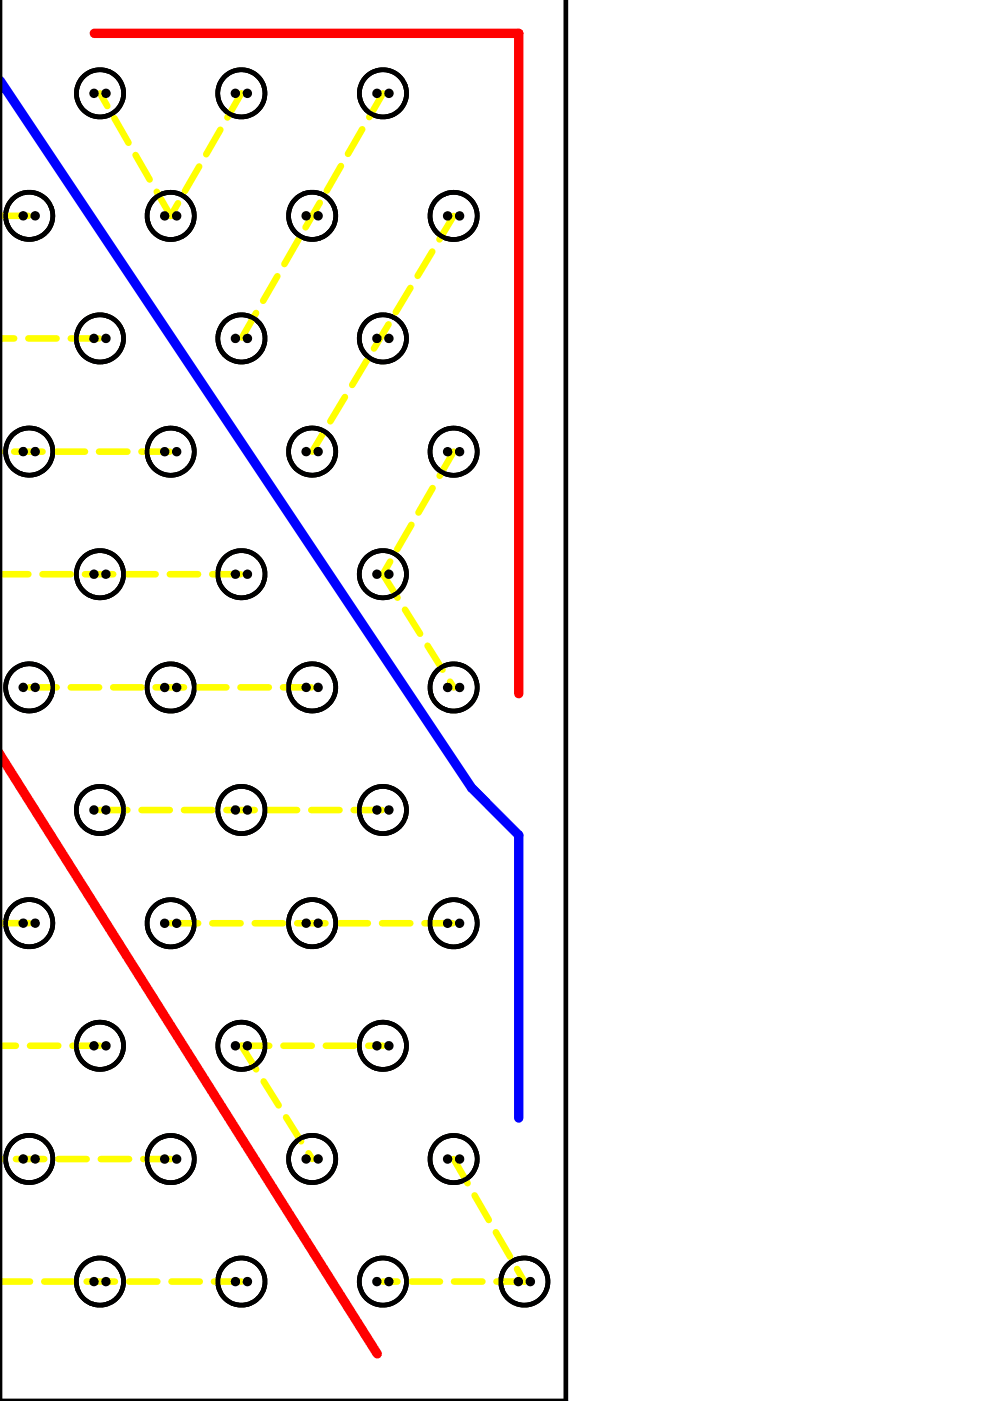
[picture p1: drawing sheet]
<svg xmlns="http://www.w3.org/2000/svg" width="210mm" height="297mm" viewBox="0 0 210 297" stroke-linecap="round" stroke-linejoin="round" font-family="sans-serif">
<g fill="none" stroke="#000" stroke-width=".99">
<path d="M0 -.1v297.1M120 -.1v297.1h-120.1"/>
<circle cx="19.9" cy="19.8" r=".5"/>
<circle cx="21.2" cy="19.8" r="5"/>
<circle cx="22.5" cy="19.8" r=".5"/>
<circle cx="49.9" cy="19.8" r=".5"/>
<circle cx="51.2" cy="19.8" r="5"/>
<circle cx="52.4" cy="19.8" r=".5"/>
<circle cx="79.9" cy="19.8" r=".5"/>
<circle cx="81.2" cy="19.8" r="5"/>
<circle cx="82.5" cy="19.8" r=".5"/>
<circle cx="4.9" cy="45.8" r=".5"/>
<circle cx="6.2" cy="45.8" r="5"/>
<circle cx="7.5" cy="45.8" r=".5"/>
<circle cx="34.9" cy="45.8" r=".5"/>
<circle cx="36.2" cy="45.8" r="5"/>
<circle cx="37.4" cy="45.8" r=".5"/>
<circle cx="64.9" cy="45.8" r=".5"/>
<circle cx="66.2" cy="45.8" r="5"/>
<circle cx="67.4" cy="45.8" r=".5"/>
<circle cx="94.9" cy="45.8" r=".51"/>
<circle cx="96.2" cy="45.8" r="5"/>
<circle cx="97.4" cy="45.8" r=".5"/>
<circle cx="19.9" cy="71.8" r=".5"/>
<circle cx="21.2" cy="71.8" r="5"/>
<circle cx="22.5" cy="71.8" r=".5"/>
<circle cx="49.9" cy="71.8" r=".5"/>
<circle cx="51.2" cy="71.8" r="5"/>
<circle cx="52.5" cy="71.8" r=".5"/>
<circle cx="79.9" cy="71.8" r=".5"/>
<circle cx="81.2" cy="71.8" r="5"/>
<circle cx="82.5" cy="71.8" r=".5"/>
<circle cx="4.9" cy="95.7" r=".5"/>
<circle cx="6.2" cy="95.7" r="5"/>
<circle cx="7.5" cy="95.7" r=".5"/>
<circle cx="34.9" cy="95.8" r=".5"/>
<circle cx="36.2" cy="95.8" r="5"/>
<circle cx="37.5" cy="95.8" r=".5"/>
<circle cx="64.9" cy="95.7" r=".5"/>
<circle cx="66.2" cy="95.7" r="5"/>
<circle cx="67.4" cy="95.7" r=".5"/>
<circle cx="94.9" cy="95.8" r=".5"/>
<circle cx="96.2" cy="95.8" r="5"/>
<circle cx="97.4" cy="95.8" r=".49"/>
<circle cx="19.9" cy="121.8" r=".5"/>
<circle cx="21.2" cy="121.8" r="5"/>
<circle cx="22.5" cy="121.8" r=".5"/>
<circle cx="49.9" cy="121.8" r=".5"/>
<circle cx="51.2" cy="121.8" r="5"/>
<circle cx="52.5" cy="121.8" r=".5"/>
<circle cx="79.9" cy="121.8" r=".5"/>
<circle cx="81.2" cy="121.8" r="5"/>
<circle cx="82.5" cy="121.8" r=".5"/>
<circle cx="4.9" cy="145.7" r=".5"/>
<circle cx="6.2" cy="145.7" r="5"/>
<circle cx="7.5" cy="145.7" r=".5"/>
<circle cx="34.9" cy="145.8" r=".5"/>
<circle cx="36.2" cy="145.8" r="5"/>
<circle cx="37.5" cy="145.8" r=".5"/>
<circle cx="64.9" cy="145.7" r=".49"/>
<circle cx="66.2" cy="145.7" r="5"/>
<circle cx="67.5" cy="145.7" r=".49"/>
<circle cx="94.9" cy="145.8" r=".5"/>
<circle cx="96.2" cy="145.7" r="5"/>
<circle cx="97.4" cy="145.8" r=".49"/>
<circle cx="19.9" cy="171.7" r=".5"/>
<circle cx="21.2" cy="171.7" r="5"/>
<circle cx="22.5" cy="171.7" r=".5"/>
<circle cx="49.9" cy="171.7" r=".5"/>
<circle cx="51.2" cy="171.7" r="5"/>
<circle cx="52.5" cy="171.7" r=".5"/>
<circle cx="79.9" cy="171.7" r=".5"/>
<circle cx="81.2" cy="171.7" r="5"/>
<circle cx="82.4" cy="171.7" r=".5"/>
<circle cx="4.9" cy="195.7" r=".5"/>
<circle cx="6.2" cy="195.7" r="5"/>
<circle cx="7.5" cy="195.7" r=".5"/>
<circle cx="34.9" cy="195.7" r=".5"/>
<circle cx="36.2" cy="195.8" r="5"/>
<circle cx="37.5" cy="195.7" r=".5"/>
<circle cx="64.9" cy="195.7" r=".49"/>
<circle cx="66.2" cy="195.7" r="5"/>
<circle cx="67.5" cy="195.7" r=".49"/>
<circle cx="94.9" cy="195.8" r=".5"/>
<circle cx="96.2" cy="195.7" r="5"/>
<circle cx="97.4" cy="195.8" r=".49"/>
<circle cx="19.9" cy="221.7" r=".5"/>
<circle cx="21.2" cy="221.7" r="5"/>
<circle cx="22.5" cy="221.7" r=".5"/>
<circle cx="49.9" cy="221.7" r=".5"/>
<circle cx="51.2" cy="221.7" r="5"/>
<circle cx="52.5" cy="221.7" r=".5"/>
<circle cx="79.9" cy="221.7" r=".5"/>
<circle cx="81.2" cy="221.7" r="5"/>
<circle cx="82.5" cy="221.7" r=".5"/>
<circle cx="4.9" cy="245.7" r=".5"/>
<circle cx="6.2" cy="245.7" r="5"/>
<circle cx="7.5" cy="245.7" r=".5"/>
<circle cx="34.9" cy="245.7" r=".5"/>
<circle cx="36.2" cy="245.7" r="5"/>
<circle cx="37.5" cy="245.7" r=".5"/>
<circle cx="64.9" cy="245.7" r=".5"/>
<circle cx="66.2" cy="245.7" r="5"/>
<circle cx="67.4" cy="245.7" r=".5"/>
<circle cx="94.9" cy="245.7" r=".5"/>
<circle cx="96.2" cy="245.7" r="5"/>
<circle cx="97.4" cy="245.7" r=".5"/>
<circle cx="19.9" cy="271.7" r=".5"/>
<circle cx="21.2" cy="271.7" r="5"/>
<circle cx="22.5" cy="271.7" r=".5"/>
<circle cx="49.9" cy="271.7" r=".5"/>
<circle cx="51.2" cy="271.7" r="5"/>
<circle cx="52.5" cy="271.7" r=".5"/>
<circle cx="79.9" cy="271.7" r=".5"/>
<circle cx="81.2" cy="271.7" r="5"/>
<circle cx="82.5" cy="271.7" r=".5"/>
<circle cx="109.9" cy="271.7" r=".5"/>
<circle cx="111.2" cy="271.7" r="5"/>
<circle cx="112.4" cy="271.7" r=".5"/>
</g>
<path d="M0 17.1l100 149.9 10 10.1v59.9" fill="none" stroke="#00f" stroke-width="2"/>
<path d="M20 7.1h90v140M0 159.9l80 127.1" fill="none" stroke="#f00" stroke-width="2"/>
<g fill="none" stroke="#ff0" stroke-width="1.4">
<path d="M21.2 19.8l1.6 2.7M51.2 19.8l-3 5.1M81.2 19.8l-2.9 5M24.3 25.1l2.9 5.2M28.7 32.9l3 5.2M42.2 35.3l-3 5.2M46.7 27.5l-3 5.2M72.3 35.2l-3 5.2M76.8 27.4l-3 5.2M0 45.8h6M33.2 40.7l3 5.1 1.5-2.7M58.8 58.6l-3 5.2"/>
<path d="M63.3 50.8l-3 5.2M67.8 43l-3 5.2M91.7 53.3l-3.1 5.2M96.2 45.8l-3 5M0 71.8h3M6 71.8h6M15 71.8h6M54.3 66.4l-3 5.2M77.7 76.5l-3 5.1M82.4 68.8l-3.1 5.1M87 61l-3.1 5.2M0 95.8h.1"/>
<path d="M3 95.8h6M12 95.8h6M21 95.8h6M30 95.8h6M68.5 91.9l-2.3 3.9M73.1 84.2l-3.1 5.1M96.2 95.8l-3 5.1M82.7 119.1l-1.5 2.7 3.1 4.9M87.2 111.3l-3 5.2M91.7 103.5l-3 5.2M0 121.8h6M9 121.8h6"/>
<path d="M18 121.8h6M27 121.8h6M36 121.8h6M45 121.8h6M85.9 129.3l3.2 5.1M90.7 136.9l3.1 5.1M6.2 145.7h5.8M15 145.7h6M24 145.7h6M33 145.7h6M42 145.7h6M51 145.7h6"/>
<path d="M60 145.7h6M95.4 144.5l.8 1.3M21.2 171.7h5.8M30 171.7h6M39 171.7h6M48 171.7h6M57 171.7h6M66 171.7h6M75 171.7h6M.4 195.7h5.8M36.2 195.7h5.8M45 195.7h6"/>
<path d="M54 195.7h6M63 195.7h6M72 195.7h6M81 195.7h6M90 195.7h6M-.1 221.7h3.5M6.4 221.7h6M15.4 221.7h5.8M55.9 229.3l3.2 5.1M57.1 221.7h-5.9l3.1 5M60.1 221.7h6M60.7 236.9l3.1 5.1"/>
<path d="M69.1 221.7h6M78.1 221.7h3.1M0 245.7h.4M3.4 245.7h6M12.4 245.7h6M21.4 245.7h6M30.4 245.7h5.8M65.4 244.5l.8 1.2M96.2 245.7l2.9 5.2M100.6 253.4l3 5.3M.4 271.7h6M9.4 271.7h6"/>
<path d="M18.4 271.7h6M27.4 271.7h6M36.4 271.7h6M45.4 271.7h5.8M81.2 271.7h3.1M87.3 271.7h6M96.3 271.7h6M105.1 261.3l3 5.1M109.6 269l1.6 2.7h-5.9"/>
</g>
</svg>
